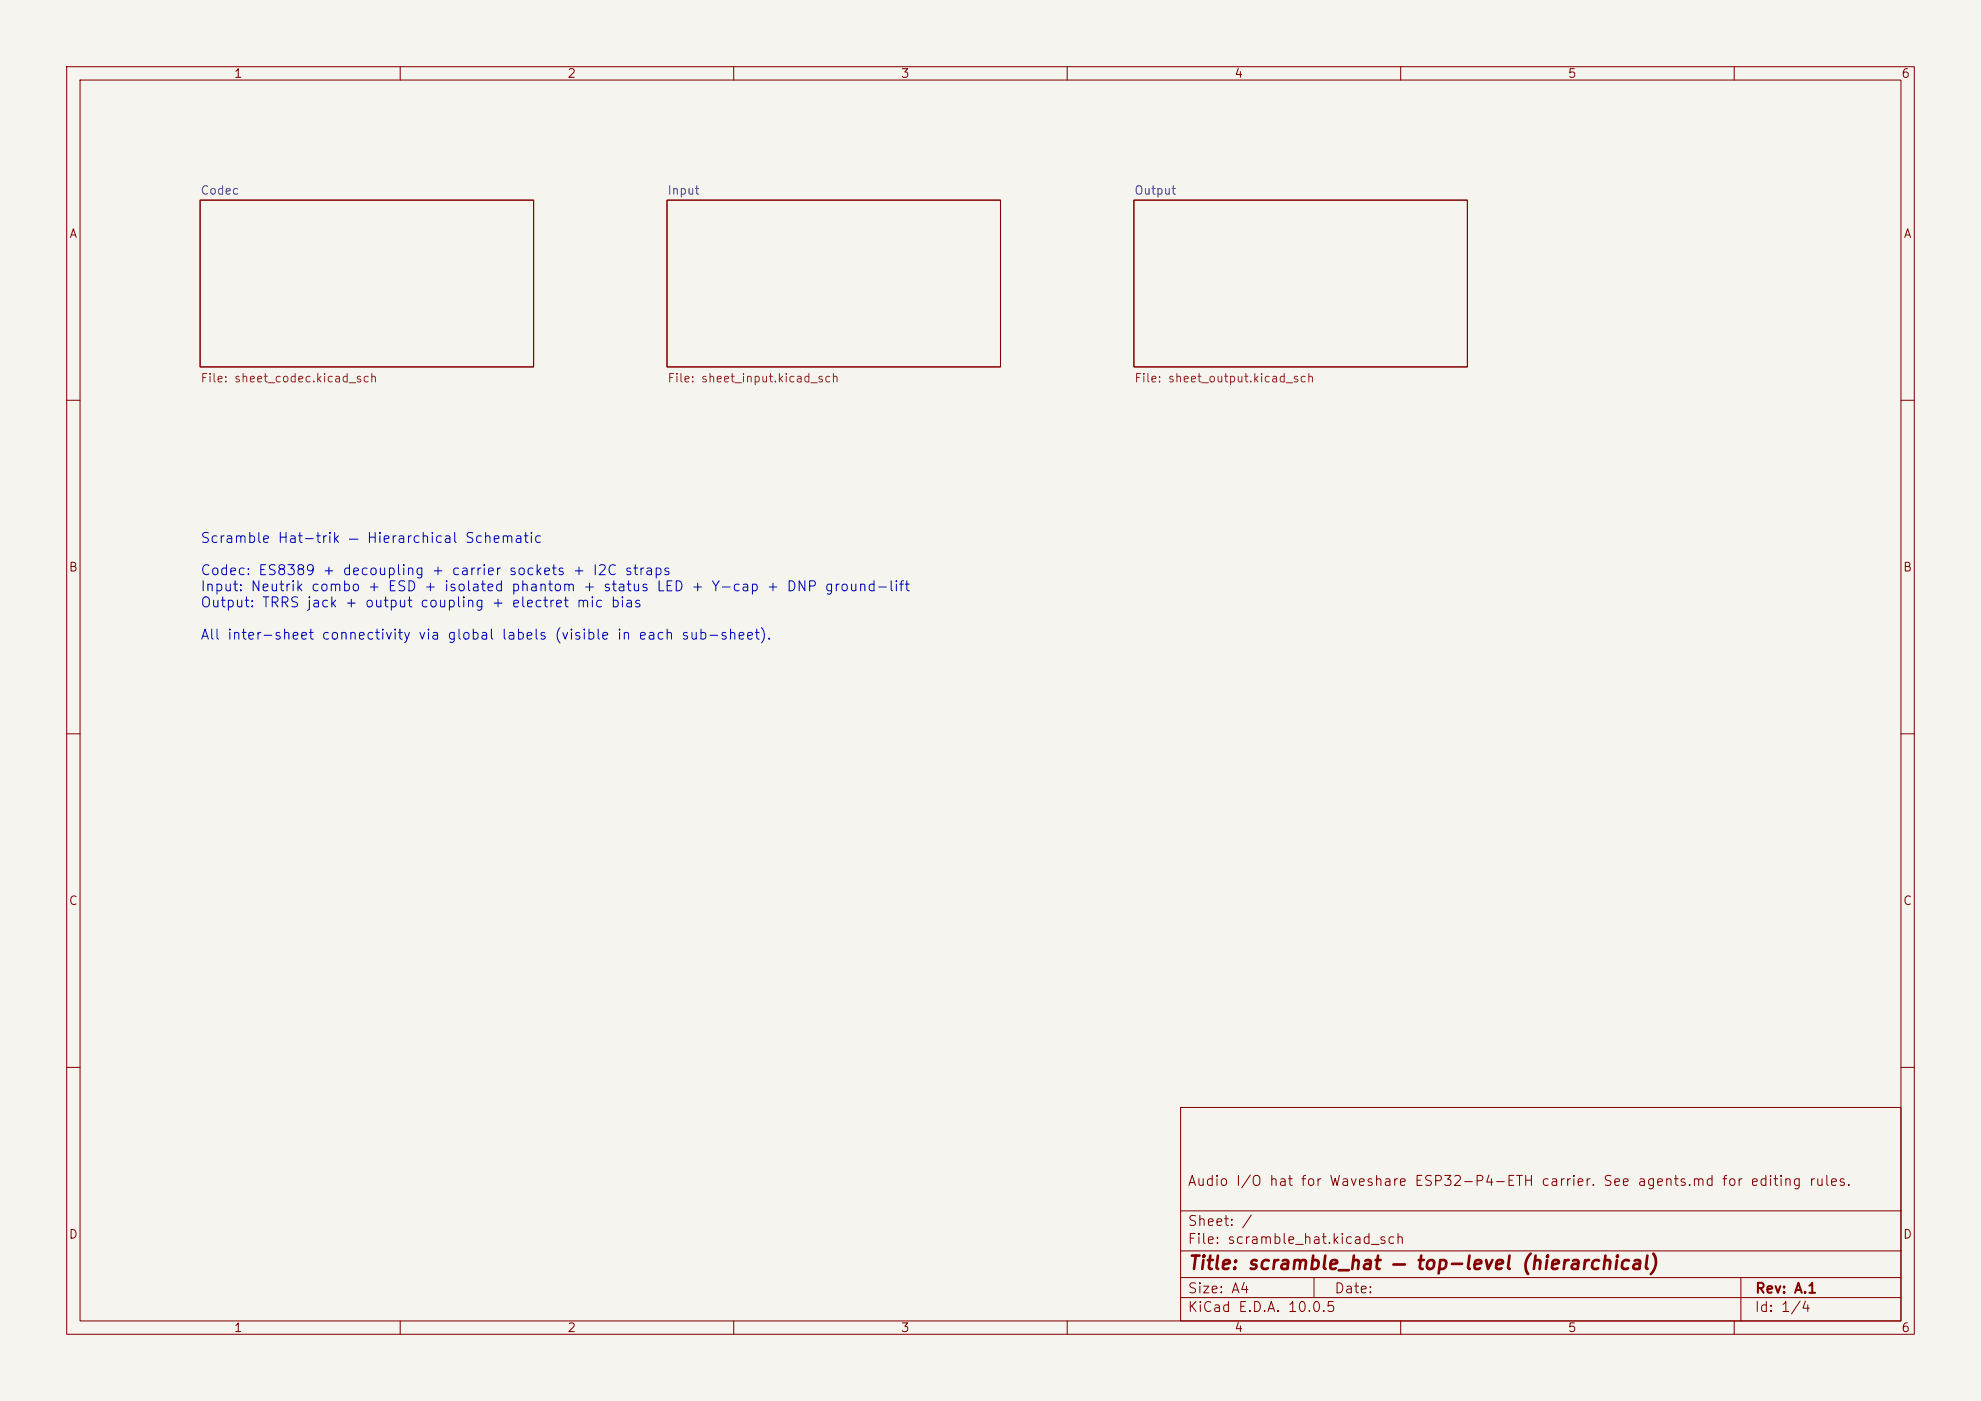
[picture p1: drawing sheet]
<svg xmlns="http://www.w3.org/2000/svg" width="297mm" height="210mm" viewBox="0 0 297 210" stroke-linecap="round" stroke-linejoin="round" font-family="sans-serif">
<defs><g id="words">
<text font-size="2" fill="#840000" x="178" y="190.8">Title: scramble_hat — top-level (hierarchical)</text>
<g font-size="1.5" fill="#0000c2">
<text x="30" y="81.8">Scramble Hat-trik — Hierarchical Schematic</text>
<text x="30" y="86.6">Codec: ES8389 + decoupling + carrier sockets + I2C straps</text>
<text x="30" y="89">Input: Neutrik combo + ESD + isolated phantom + status LED + Y-cap + DNP ground-lift</text>
<text x="30" y="91.4">Output: TRRS jack + output coupling + electret mic bias</text>
<text x="30" y="96.3">All inter-sheet connectivity via global labels (visible in each sub-sheet).</text>
</g>
<g font-size="1.5" fill="#840000">
<text x="178" y="178.1">Audio I/O hat for Waveshare ESP32-P4-ETH carrier. See agents.md for editing rules.</text>
<text x="178" y="184.1">Sheet: /</text>
<text x="178" y="186.8">File: scramble_hat.kicad_sch</text>
<text x="178" y="197">KiCad E.D.A. 10.0.5</text>
<text x="178" y="194.2">Size: A4</text>
<text x="200" y="194.2">Date:</text>
<text x="263" y="197">Id: 1/4</text>
<text x="263" y="194.2">Rev: A.1</text>
</g>
<g font-size="1.3" fill="#840000">
<text x="35" y="12">1</text>
<text x="85" y="12">2</text>
<text x="135" y="12">3</text>
<text x="185" y="12">4</text>
<text x="235" y="12">5</text>
<text x="285" y="12">6</text>
<text x="10.3" y="36">A</text>
<text x="285.3" y="36">A</text>
<text x="10.2" y="86">B</text>
<text x="285.2" y="86">B</text>
<text x="10.2" y="136">C</text>
<text x="285.2" y="136">C</text>
<text x="10.2" y="186">D</text>
<text x="285.2" y="186">D</text>
<text x="35" y="200">1</text>
<text x="85" y="200">2</text>
<text x="135" y="200">3</text>
<text x="185" y="200">4</text>
<text x="235" y="200">5</text>
<text x="285" y="200">6</text>
</g>
<g font-size="1.3" fill="#006464">
<text x="30" y="29.5">Codec</text>
<text x="100" y="29.5">Input</text>
<text x="170" y="29.5">Output</text>
</g>
<g font-size="1.3" fill="#725600">
<text x="30" y="57.6">File: sheet_codec.kicad_sch</text>
<text x="100" y="57.6">File: sheet_input.kicad_sch</text>
<text x="170" y="57.6">File: sheet_output.kicad_sch</text>
</g>
</g></defs>
<path d="M0 0h297v210h-297z" fill="#f5f4ef" stroke="#f5f4ef" stroke-width=".15"/>
<g fill="none" stroke="#840000" stroke-width=".15">
<path d="M10 10h277v190h-277zM12 12h273v186h-273zM60 10v2M110 10v2M160 10v2M210 10v2M260 10v2M30 30h50v25h-50zM100 30h50v25h-50zM170 30h50v25h-50zM10 60h2M285 60h2"/>
<path d="M10 110h2M285 110h2M10 160h2M177 166h108v32h-108zM285 160h2M60 198v2M110 198v2M160 198v2M177 194.5h108M177 191.5h108M177 187.5h108M177 181.5h108"/>
<path d="M197 191.5v3M210 198v2M260 198v2M261 191.5v6.5"/>
</g>
<use href="#words"/>
</svg>
